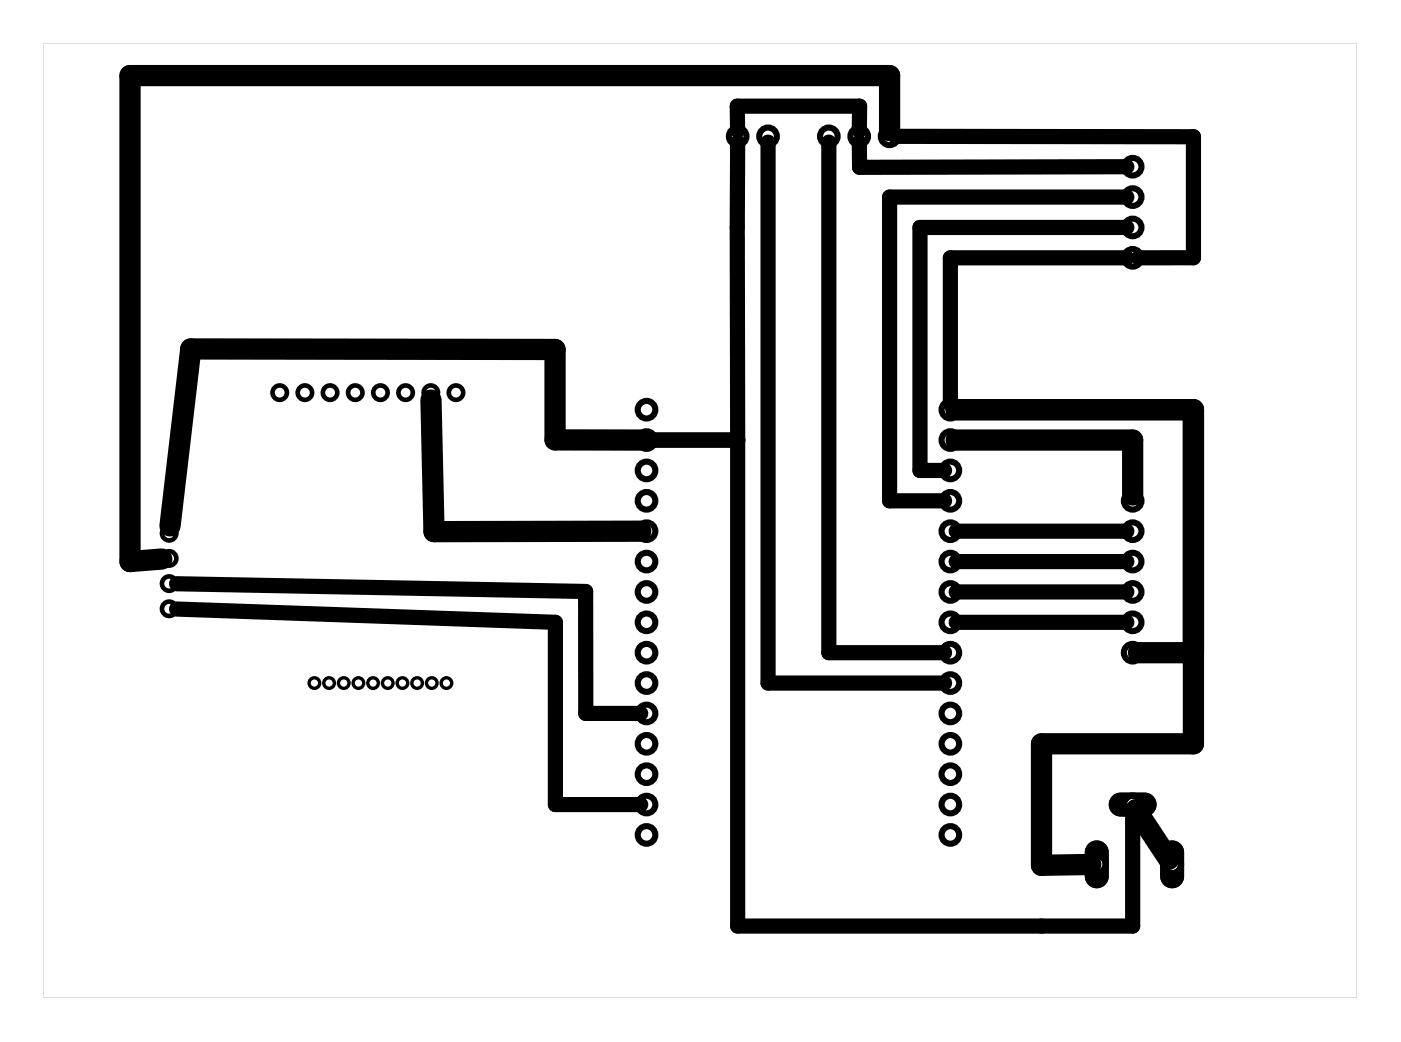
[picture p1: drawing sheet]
<svg xmlns="http://www.w3.org/2000/svg" width="117mm" height="87mm" viewBox="0 0 117 87" stroke-linecap="round" stroke-linejoin="round" font-family="sans-serif">
<g fill="#000">
<path d="M3.6 3.6h109.8v79.8h-109.8zM3.6 3.6v79.8h109.8v-79.8z"/>
<path d="M22.6 32.8a.8 .8 0 0 1 1.6 0 .8 .8 0 0 1-1.6 0zM23 32.8a.41 .41 0 0 0 .8 0 .41 .41 0 0 0-.8 0z"/>
<path d="M24.7 32.8a.8 .8 0 0 1 1.6 0 .8 .8 0 0 1-1.6 0zM25.1 32.8a.41 .41 0 0 0 .8 0 .41 .41 0 0 0-.8 0z"/>
<path d="M26.8 32.8a.8 .8 0 0 1 1.6 0 .8 .8 0 0 1-1.6 0zM27.2 32.8a.41 .41 0 0 0 .8 0 .41 .41 0 0 0-.8 0z"/>
<path d="M28.9 32.8a.8 .8 0 0 1 1.6 0 .8 .8 0 0 1-1.6 0zM29.3 32.8a.41 .41 0 0 0 .8 0 .41 .41 0 0 0-.8 0z"/>
<path d="M31 32.8a.8 .8 0 0 1 1.6 0 .8 .8 0 0 1-1.6 0zM31.4 32.8a.41 .41 0 0 0 .8 0 .41 .41 0 0 0-.8 0z"/>
<path d="M33.1 32.8a.8 .8 0 0 1 1.6 0 .8 .8 0 0 1-1.6 0zM33.5 32.8a.41 .41 0 0 0 .8 0 .41 .41 0 0 0-.8 0z"/>
<path d="M35.2 32.8a.8 .8 0 0 1 1.6 0 .8 .8 0 0 1-1.6 0zM35.6 32.8a.41 .41 0 0 0 .8 0 .41 .41 0 0 0-.8 0z"/>
<path d="M37.3 32.8a.8 .8 0 0 1 1.6 0 .8 .8 0 0 1-1.6 0zM37.7 32.8a.41 .41 0 0 0 .8 0 .41 .41 0 0 0-.8 0z"/>
<path d="M13.3 44.6a.8 .8 0 0 1 1.6 0 .8 .8 0 0 1-1.6 0zM13.7 44.6a.45 .45 0 0 0 .9 0 .45 .45 0 0 0-.9 0z"/>
<path d="M13.3 46.7a.8 .8 0 0 1 1.6 0 .8 .8 0 0 1-1.6 0zM13.7 46.7a.45 .45 0 0 0 .9 0 .45 .45 0 0 0-.9 0z"/>
<path d="M13.3 48.8a.8 .8 0 0 1 1.6 0 .8 .8 0 0 1-1.6 0zM13.7 48.8a.45 .45 0 0 0 .9 0 .45 .45 0 0 0-.9 0z"/>
<path d="M13.3 50.9a.8 .8 0 0 1 1.6 0 .8 .8 0 0 1-1.6 0zM13.7 50.9a.45 .45 0 0 0 .9 0 .45 .45 0 0 0-.9 0z"/>
<path d="M25.7 57.1a.6 .6 0 0 1 1.2 0 .6 .6 0 0 1-1.2 0zM26 57.1a.3 .3 0 0 0 .6 0 .3 .3 0 0 0-.6 0z"/>
<path d="M26.9 57.1a.6 .6 0 0 1 1.2 0 .6 .6 0 0 1-1.2 0zM27.2 57.1a.3 .3 0 0 0 .6 0 .3 .3 0 0 0-.6 0z"/>
<path d="M28.2 57.1a.58 .58 0 0 1 1.1 0 .58 .58 0 0 1-1.1 0zM28.4 57.1a.3 .3 0 0 0 .6 0 .3 .3 0 0 0-.6 0z"/>
<path d="M29.4 57.1a.58 .58 0 0 1 1.1 0 .58 .58 0 0 1-1.1 0zM29.7 57.1a.3 .3 0 0 0 .6 0 .3 .3 0 0 0-.6 0z"/>
<path d="M30.6 57.1a.6 .6 0 0 1 1.2 0 .6 .6 0 0 1-1.2 0zM30.9 57.1a.3 .3 0 0 0 .6 0 .3 .3 0 0 0-.6 0z"/>
<path d="M31.8 57.1a.6 .6 0 0 1 1.2 0 .6 .6 0 0 1-1.2 0zM32.1 57.1a.3 .3 0 0 0 .6 0 .3 .3 0 0 0-.6 0z"/>
<path d="M33.1 57.1a.58 .58 0 0 1 1.1 0 .58 .58 0 0 1-1.1 0zM33.3 57.1a.3 .3 0 0 0 .6 0 .3 .3 0 0 0-.6 0z"/>
<path d="M34.3 57.1a.6 .6 0 0 1 1.2 0 .6 .6 0 0 1-1.2 0zM34.6 57.1a.3 .3 0 0 0 .6 0 .3 .3 0 0 0-.6 0z"/>
<path d="M35.5 57.1a.6 .6 0 0 1 1.2 0 .6 .6 0 0 1-1.2 0zM35.8 57.1a.3 .3 0 0 0 .6 0 .3 .3 0 0 0-.6 0z"/>
<path d="M36.7 57.1a.6 .6 0 0 1 1.2 0 .6 .6 0 0 1-1.2 0zM37 57.1a.3 .3 0 0 0 .6 0 .3 .3 0 0 0-.6 0z"/>
<path d="M91 70.6a1 1 0 0 1 1.1-.2 1 1 0 0 1 .6 .9v2a1 1 0 0 1-1 1 1 1 0 0 1-1-1v-2l.1-.4zM91.2 72.3a.5 .5 0 0 0 1 0 .5 .5 0 0 0-1 0z"/>
<path d="M91 70.6a1 1 0 0 1 1.1-.2 1 1 0 0 1 .6 .9v2a1 1 0 0 1-1 1 1 1 0 0 1-1-1v-2l.1-.4zM91.2 72.3a.5 .5 0 0 0 1 0 .5 .5 0 0 0-1 0z"/>
<path d="M93 66.6l.3-.2 .4-.1h2a1 1 0 0 1 1 1 1 1 0 0 1-1 1h-2a1 1 0 0 1-.9-.6 1 1 0 0 1 .2-1.1zM94.2 67.3a.5 .5 0 0 0 1 0 .5 .5 0 0 0-1 0z"/>
<path d="M93 66.6l.3-.2 .4-.1h2a1 1 0 0 1 1 1 1 1 0 0 1-1 1h-2a1 1 0 0 1-.9-.6 1 1 0 0 1 .2-1.1zM94.2 67.3a.5 .5 0 0 0 1 0 .5 .5 0 0 0-1 0z"/>
<path d="M97.3 70.6a1 1 0 0 1 1.1-.2 1 1 0 0 1 .6 .9v2a1 1 0 0 1-1 1 1 1 0 0 1-1-1v-2l.1-.4zM97.5 72.3a.5 .5 0 0 0 1 0 .5 .5 0 0 0-1 0z"/>
<path d="M97.3 70.6a1 1 0 0 1 1.1-.2 1 1 0 0 1 .6 .9v2a1 1 0 0 1-1 1 1 1 0 0 1-1-1v-2l.1-.4zM97.5 72.3a.5 .5 0 0 0 1 0 .5 .5 0 0 0-1 0z"/>
</g>
<g fill="none" stroke="#000" stroke-width=".5">
<circle cx="91.7" cy="72.3" r=".75"/>
<circle cx="94.7" cy="67.3" r=".75"/>
<circle cx="98" cy="72.3" r=".75"/>
</g>
<g fill="none" stroke="#000" stroke-width=".51">
<circle cx="61.7" cy="11.4" r=".74"/>
<circle cx="64.2" cy="11.4" r=".74"/>
<circle cx="69.3" cy="11.4" r=".74"/>
<circle cx="71.8" cy="11.4" r=".74"/>
<circle cx="74.4" cy="11.4" r=".74"/>
<circle cx="94.7" cy="16.5" r=".74"/>
<circle cx="94.7" cy="13.9" r=".74"/>
<circle cx="94.7" cy="19" r=".74"/>
<circle cx="54" cy="36.8" r=".74"/>
<circle cx="54" cy="34.3" r=".74"/>
<circle cx="54" cy="39.3" r=".74"/>
<circle cx="79.4" cy="36.8" r=".74"/>
<circle cx="79.4" cy="34.3" r=".74"/>
<circle cx="79.4" cy="39.3" r=".74"/>
<circle cx="94.7" cy="21.6" r=".74"/>
<circle cx="54" cy="59.7" r=".74"/>
<circle cx="54" cy="57.1" r=".74"/>
<circle cx="54" cy="54.6" r=".74"/>
<circle cx="54" cy="41.9" r=".74"/>
<circle cx="54" cy="52" r=".74"/>
<circle cx="54" cy="44.4" r=".74"/>
<circle cx="54" cy="47" r=".74"/>
<circle cx="54" cy="49.5" r=".74"/>
<circle cx="79.4" cy="57.1" r=".74"/>
<circle cx="79.4" cy="59.7" r=".74"/>
<circle cx="79.4" cy="54.6" r=".74"/>
<circle cx="79.4" cy="41.9" r=".74"/>
<circle cx="79.4" cy="44.4" r=".74"/>
<circle cx="79.4" cy="49.5" r=".74"/>
<circle cx="79.4" cy="52" r=".74"/>
<circle cx="79.4" cy="47" r=".74"/>
<circle cx="94.7" cy="44.4" r=".74"/>
<circle cx="94.7" cy="41.9" r=".74"/>
<circle cx="94.7" cy="49.5" r=".74"/>
<circle cx="94.7" cy="47" r=".74"/>
<circle cx="94.7" cy="52" r=".74"/>
<circle cx="94.7" cy="54.6" r=".74"/>
<circle cx="54" cy="69.8" r=".74"/>
<circle cx="54" cy="62.2" r=".74"/>
<circle cx="54" cy="67.3" r=".74"/>
<circle cx="54" cy="64.7" r=".74"/>
<circle cx="79.4" cy="62.2" r=".74"/>
<circle cx="79.4" cy="67.3" r=".74"/>
<circle cx="79.4" cy="69.8" r=".74"/>
<circle cx="79.4" cy="64.7" r=".74"/>
</g>
<g fill="none" stroke="#000" stroke-width="1.3">
<path d="M61.7 10.9l-.1-2h10.3l-.1 2M61.7 11.9v24.9M64.2 11.9v45.2h14.8M69.3 11.9v42.7h9.7M71.8 11.9l.1 2.1 22.3-.1M74.9 11.4h24.9v10.2h-4.6M94.2 16.5h-19.8v25.4h4.6M94.2 19h-17.3v20.3h2.1M54.5 36.8h7.2M61.7 36.8v40.6h33v-9.6M94.2 21.6h-14.8v12.2M14.8 50.9l31.6 1.1v15.3h7.2"/>
<path d="M14.8 48.8l34.2 .7v10.2h4.6M79.9 49.5h14.3M79.9 52h14.3M79.9 44.4h14.3M79.9 47h14.3"/>
</g>
<path d="M74.4 10.9v-4.6h-63.5v40.7l2.6-.3M36 33.5l.3 11 17.3-.1M53.6 36.8h-7.2v-7.6h-30.5l-1.7 14.8M79.9 36.8h14.8v4.6M79.9 34.3h19.9v27.9h-12.7v10.2l4.1-.1M95.2 54.6h4.6M95 67.7l2.7 4.2" fill="none" stroke="#000" stroke-width="1.8"/>
</svg>
